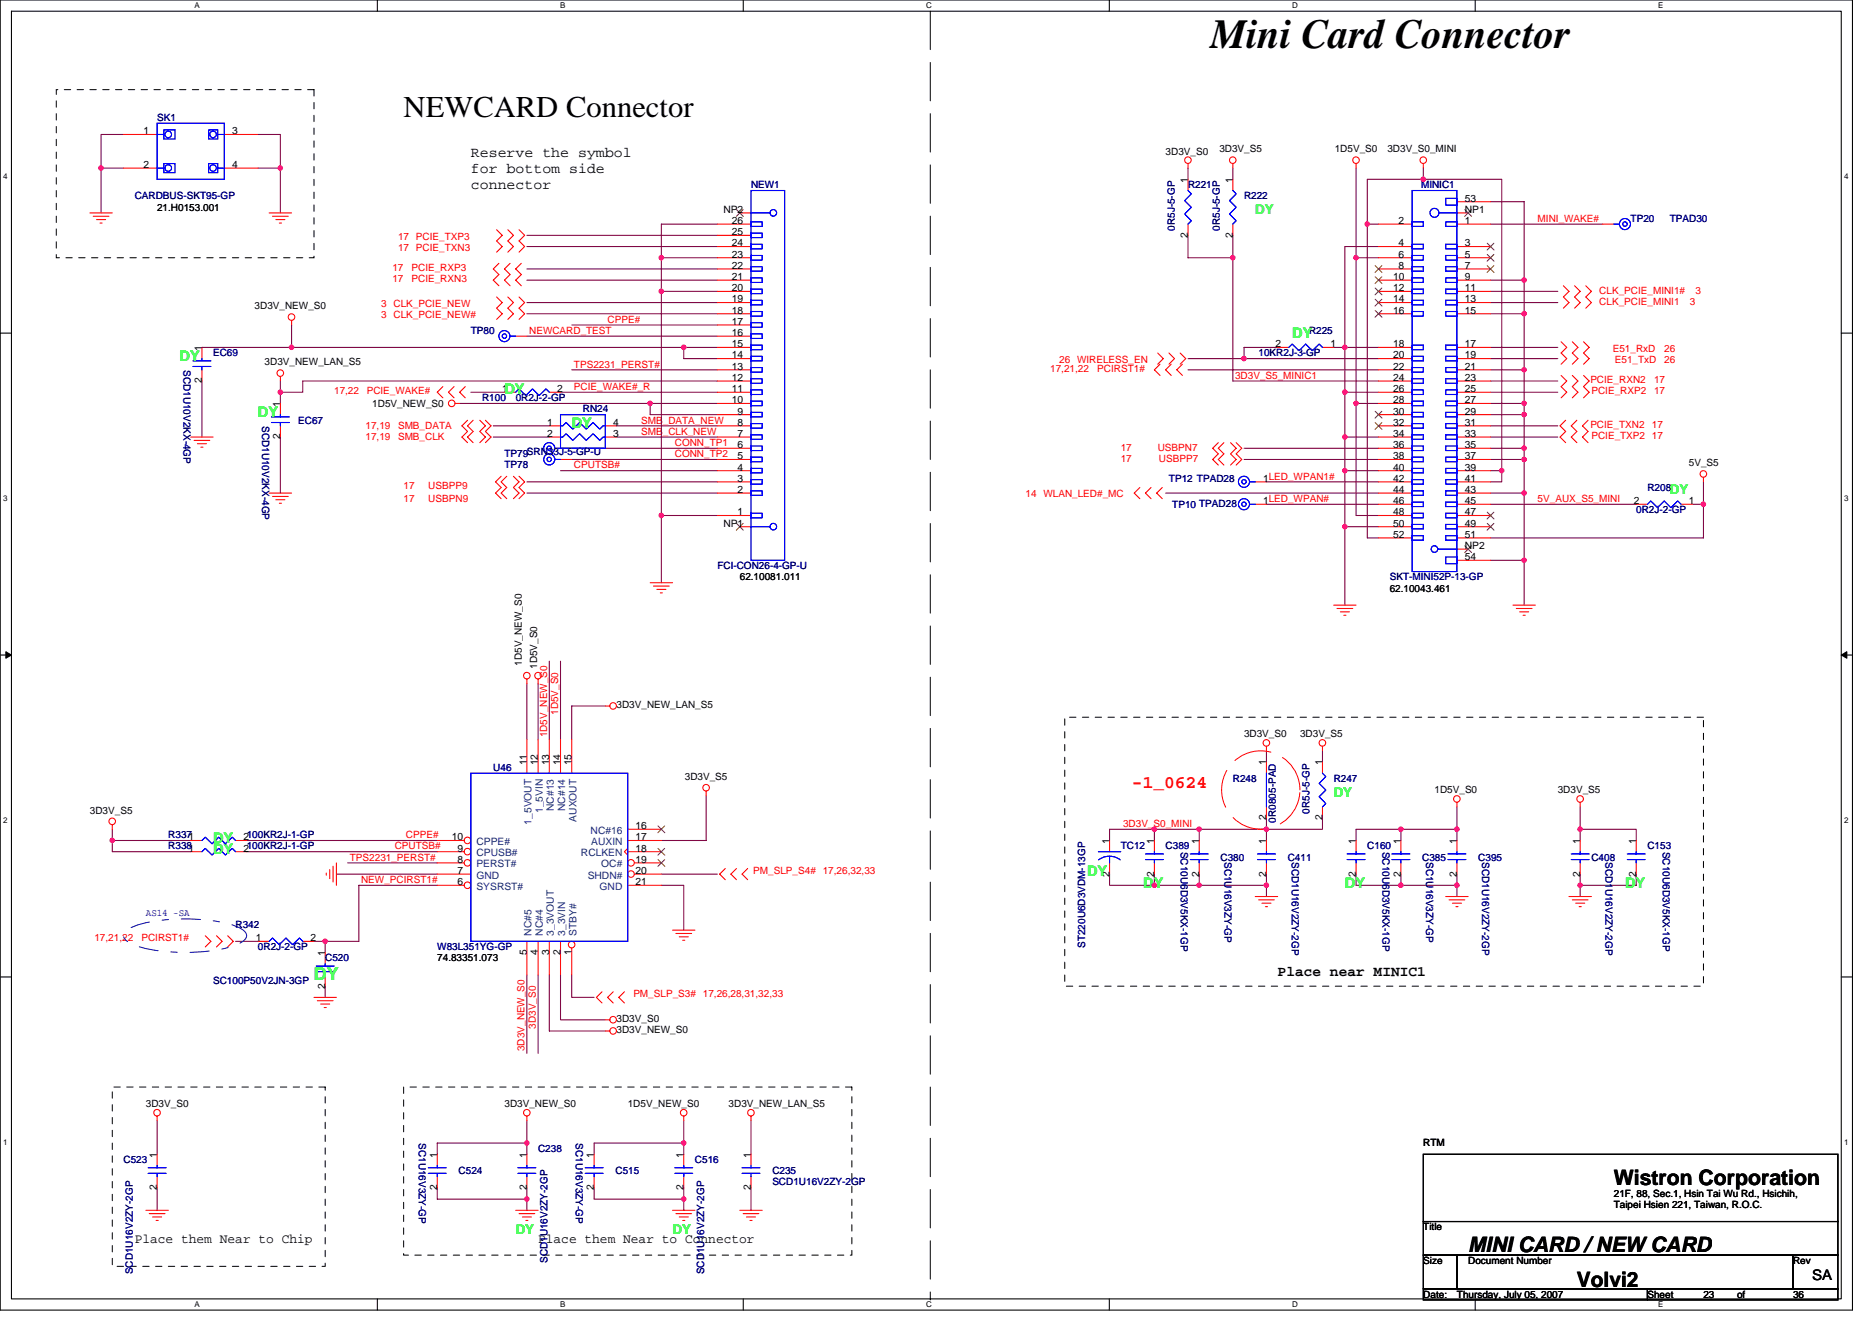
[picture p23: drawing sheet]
<svg xmlns="http://www.w3.org/2000/svg" width="297mm" height="210mm" viewBox="0 0 297 210" stroke-linecap="round" stroke-linejoin="round" font-family="sans-serif">
<defs><g id="words">
<text font-size="6.6" x="192.1" y="7.6">Mini Card Connector</text>
<text font-size="4.8" x="64" y="18.5">NEWCARD Connector</text>
<g font-size="3.4">
<text x="256.1" y="188">Wistron Corporation</text>
<text x="233" y="198.7">MINI CARD / NEW CARD</text>
<text x="250.2" y="204.2">Volvi2</text>
</g>
<text font-size="2.8" fill="#f00" x="179.6" y="125">-1_0624</text>
<text font-size="2.8" fill="#0f0" x="49.8" y="155.6">DY</text>
<g font-size="2.3">
<text x="74.7" y="25">Reserve the symbol</text>
<text x="74.7" y="27.4">for bottom side</text>
<text x="74.7" y="29.9">connector</text>
<text x="202.7" y="154.8">Place near MINIC1</text>
<text x="287.5" y="203.2">SA</text>
</g>
<g font-size="2.3" fill="#0f0">
<text x="205" y="53.7">DY</text>
<text x="28.5" y="57.3">DY</text>
<text x="80" y="62.6">DY</text>
<text x="40.9" y="66.1">DY</text>
<text x="90.7" y="67.9">DY</text>
</g>
<g font-size="2.3" fill="#00ff40">
<text x="33.8" y="135.5">DY</text>
<text x="33.8" y="133.7">DY</text>
<text x="172.5" y="139">DY</text>
<text x="181.4" y="140.8">DY</text>
<text x="213.4" y="140.8">DY</text>
<text x="257.8" y="140.8">DY</text>
</g>
<g font-size="2.1" fill="#0f0">
<text x="199.2" y="34">DY</text>
<text x="265" y="78.4">DY</text>
<text x="211.6" y="126.4">DY</text>
<text x="81.8" y="195.8">DY</text>
<text x="106.7" y="195.8">DY</text>
</g>
<g font-size="2.1">
<text x="21.4" y="197.3">Place them Near to Chip</text>
<text x="85.4" y="197.3">Place them Near to Connector</text>
</g>
<g font-size="1.6">
<text x="22.8" y="21.3">1</text>
<text x="36.8" y="21.3">3</text>
<text x="22.8" y="26.6">2</text>
<text x="36.8" y="26.6">4</text>
<text x="185" y="24.5">3D3V_S0</text>
<text x="188.5" y="29" transform="rotate(-90 188.5 29)">1</text>
<text x="193.5" y="24.2">3D3V_S5</text>
<text x="195.6" y="29" transform="rotate(-90 195.6 29)">1</text>
<text x="211.8" y="24.2">1D5V_S0</text>
<text x="220.2" y="24.2">3D3V_S0_MINI</text>
<text x="24.9" y="33.4">21.H0153.001</text>
<text x="114.8" y="33.8">NP2</text>
<text x="116.1" y="35.5">26</text>
<text x="221.9" y="35.5">2</text>
<text x="232.4" y="35.5">1</text>
<text x="232.4" y="33.8">NP1</text>
<text x="232.4" y="32">53</text>
<text x="116.1" y="40.9">23</text>
<text x="116.1" y="39.1">24</text>
<text x="116.1" y="37.3">25</text>
<text x="188.5" y="37.7" transform="rotate(-90 188.5 37.7)">2</text>
<text x="195.6" y="37.7" transform="rotate(-90 195.6 37.7)">2</text>
<text x="221.9" y="39.1">4</text>
<text x="221.9" y="40.9">6</text>
<text x="232.4" y="39.1">3</text>
<text x="232.4" y="40.9">5</text>
<text x="116.1" y="48">19</text>
<text x="116.1" y="46.2">20</text>
<text x="116.1" y="44.4">21</text>
<text x="116.1" y="42.7">22</text>
<text x="221" y="44.4">10</text>
<text x="221" y="46.2">12</text>
<text x="221" y="48">14</text>
<text x="221.9" y="42.7">8</text>
<text x="232.4" y="42.7">7</text>
<text x="232.4" y="44.4">9</text>
<text x="232.4" y="46.2">11</text>
<text x="232.4" y="48">13</text>
<text x="40.4" y="49.1">3D3V_NEW_S0</text>
<text x="116.1" y="53.3">16</text>
<text x="116.1" y="51.5">17</text>
<text x="116.1" y="49.8">18</text>
<text x="221" y="49.8">16</text>
<text x="232.4" y="49.8">15</text>
<text x="32" y="55.6" transform="rotate(-90 32 55.6)">1</text>
<text x="42" y="58">3D3V_NEW_LAN_S5</text>
<text x="116.1" y="58.7">13</text>
<text x="116.1" y="56.9">14</text>
<text x="116.1" y="55.1">15</text>
<text x="202.4" y="55.1">2</text>
<text x="211.1" y="55.1">1</text>
<text x="221" y="55.1">18</text>
<text x="221" y="56.9">20</text>
<text x="221" y="58.7">22</text>
<text x="232.4" y="55.1">17</text>
<text x="232.4" y="56.9">19</text>
<text x="232.4" y="58.7">21</text>
<text x="32" y="60.8" transform="rotate(-90 32 60.8)">2</text>
<text x="44.5" y="64.5" transform="rotate(-90 44.5 64.5)">1</text>
<text x="59.1" y="64.5">1D5V_NEW_S0</text>
<text x="79.7" y="62.2">1</text>
<text x="88.4" y="62.2">2</text>
<text x="116.1" y="64">10</text>
<text x="116.1" y="62.2">11</text>
<text x="116.1" y="60.4">12</text>
<text x="117" y="65.8">9</text>
<text x="221" y="60.4">24</text>
<text x="221" y="62.2">26</text>
<text x="221" y="64">28</text>
<text x="221" y="65.8">30</text>
<text x="232.4" y="60.4">23</text>
<text x="232.4" y="62.2">25</text>
<text x="232.4" y="64">27</text>
<text x="232.4" y="65.8">29</text>
<text x="44.5" y="69.7" transform="rotate(-90 44.5 69.7)">2</text>
<text x="86.8" y="67.5">1</text>
<text x="86.8" y="69.3">2</text>
<text x="97.3" y="69.3">3</text>
<text x="97.3" y="67.5">4</text>
<text x="117" y="71.1">6</text>
<text x="117" y="69.3">7</text>
<text x="117" y="67.5">8</text>
<text x="221" y="67.5">32</text>
<text x="221" y="69.3">34</text>
<text x="221" y="71.1">36</text>
<text x="232.4" y="67.5">31</text>
<text x="232.4" y="69.3">33</text>
<text x="232.4" y="71.1">35</text>
<text x="117" y="76.4">3</text>
<text x="117" y="74.7">4</text>
<text x="117" y="72.9">5</text>
<text x="200.4" y="76.4">1LED_WPAN1#</text>
<text x="221" y="72.9">38</text>
<text x="221" y="74.7">40</text>
<text x="221" y="76.4">42</text>
<text x="232.4" y="72.9">37</text>
<text x="232.4" y="74.7">39</text>
<text x="232.4" y="76.4">41</text>
<text x="268" y="74">5V_S5</text>
<text x="114.8" y="83.5">NP1</text>
<text x="117" y="81.8">1</text>
<text x="117" y="78.2">2</text>
<text x="200.4" y="80">1LED_WPAN#</text>
<text x="221" y="78.2">44</text>
<text x="221" y="80">46</text>
<text x="221" y="81.8">48</text>
<text x="221" y="83.5">50</text>
<text x="232.4" y="78.2">43</text>
<text x="232.4" y="80">45</text>
<text x="232.4" y="81.8">47</text>
<text x="232.4" y="83.5">49</text>
<text x="259.3" y="80">2</text>
<text x="268" y="80">1</text>
<text x="221" y="85.3">52</text>
<text x="232.4" y="85.3">51</text>
<text x="232.4" y="87.1">NP2</text>
<text x="232.4" y="88.9">54</text>
<text x="117.4" y="92.1">62.10081.011</text>
<text x="220.5" y="93.9">62.10043.461</text>
<text x="82.8" y="105.6" transform="rotate(-90 82.8 105.6)">1D5V_NEW_S0</text>
<text x="85.3" y="106.2" transform="rotate(-90 85.3 106.2)">1D5V_S0</text>
<text x="97.8" y="112.4">3D3V_NEW_LAN_S5</text>
<text x="197.4" y="117">3D3V_S0</text>
<text x="206.3" y="117">3D3V_S5</text>
<text x="83.6" y="121.4" transform="rotate(-90 83.6 121.4)">11</text>
<text x="85.4" y="121.4" transform="rotate(-90 85.4 121.4)">12</text>
<text x="87.1" y="121.4" transform="rotate(-90 87.1 121.4)">13</text>
<text x="88.9" y="121.4" transform="rotate(-90 88.9 121.4)">14</text>
<text x="90.7" y="121.4" transform="rotate(-90 90.7 121.4)">15</text>
<text x="108.7" y="123.7">3D3V_S5</text>
<text x="200.9" y="121.4" transform="rotate(-90 200.9 121.4)">1</text>
<text x="209.8" y="121.4" transform="rotate(-90 209.8 121.4)">1</text>
<text x="227.6" y="125.9">1D5V_S0</text>
<text x="247.2" y="125.9">3D3V_S5</text>
<text x="14.3" y="129.1">3D3V_S5</text>
<text x="100.9" y="131.6">16</text>
<text x="200.9" y="130.2" transform="rotate(-90 200.9 130.2)">2</text>
<text x="209.8" y="130.2" transform="rotate(-90 209.8 130.2)">2</text>
<text x="38.6" y="135.1">2100KR2J-1-GP</text>
<text x="38.6" y="133.3">2100KR2J-1-GP</text>
<text x="71.7" y="133.3">10</text>
<text x="72.6" y="136.9">8</text>
<text x="72.6" y="135.1">9</text>
<text x="100.9" y="133.3">17</text>
<text x="100.9" y="135.1">18</text>
<text x="100.9" y="136.9">19</text>
<text x="176" y="133.9" transform="rotate(-90 176 133.9)">1</text>
<text x="183.2" y="133.9" transform="rotate(-90 183.2 133.9)">1</text>
<text x="190.3" y="133.9" transform="rotate(-90 190.3 133.9)">1</text>
<text x="200.9" y="133.9" transform="rotate(-90 200.9 133.9)">1</text>
<text x="215.2" y="133.9" transform="rotate(-90 215.2 133.9)">1</text>
<text x="222.3" y="133.9" transform="rotate(-90 222.3 133.9)">1</text>
<text x="231.2" y="133.9" transform="rotate(-90 231.2 133.9)">1</text>
<text x="250.7" y="133.9" transform="rotate(-90 250.7 133.9)">1</text>
<text x="259.6" y="133.9" transform="rotate(-90 259.6 133.9)">1</text>
<text x="72.6" y="138.7">7</text>
<text x="72.6" y="140.4">6</text>
<text x="100.9" y="140.4">21</text>
<text x="100.9" y="138.7">20</text>
<text x="176" y="139.1" transform="rotate(-90 176 139.1)">2</text>
<text x="183.2" y="139.1" transform="rotate(-90 183.2 139.1)">2</text>
<text x="190.3" y="139.1" transform="rotate(-90 190.3 139.1)">2</text>
<text x="200.9" y="139.1" transform="rotate(-90 200.9 139.1)">2</text>
<text x="215.2" y="139.1" transform="rotate(-90 215.2 139.1)">2</text>
<text x="222.3" y="139.1" transform="rotate(-90 222.3 139.1)">2</text>
<text x="231.2" y="139.1" transform="rotate(-90 231.2 139.1)">2</text>
<text x="250.7" y="139.1" transform="rotate(-90 250.7 139.1)">2</text>
<text x="259.6" y="139.1" transform="rotate(-90 259.6 139.1)">2</text>
<text x="40.6" y="149.3">1</text>
<text x="49.3" y="149.3">2</text>
<text x="51.6" y="151.7" transform="rotate(-90 51.6 151.7)">1</text>
<text x="69.4" y="152.5">74.83351.073</text>
<text x="83.6" y="151.5" transform="rotate(-90 83.6 151.5)">5</text>
<text x="85.4" y="151.5" transform="rotate(-90 85.4 151.5)">4</text>
<text x="87.1" y="151.5" transform="rotate(-90 87.1 151.5)">3</text>
<text x="88.9" y="151.5" transform="rotate(-90 88.9 151.5)">2</text>
<text x="90.7" y="151.5" transform="rotate(-90 90.7 151.5)">1</text>
<text x="51.6" y="156.8" transform="rotate(-90 51.6 156.8)">2</text>
<text x="97.8" y="162.2">3D3V_S0</text>
<text x="97.8" y="163.9">3D3V_NEW_S0</text>
<text x="23.2" y="175.7">3D3V_S0</text>
<text x="80" y="175.7">3D3V_NEW_S0</text>
<text x="99.6" y="175.7">1D5V_NEW_S0</text>
<text x="115.6" y="175.7">3D3V_NEW_LAN_S5</text>
<text x="24.9" y="183.7" transform="rotate(-90 24.9 183.7)">1</text>
<text x="69.4" y="183.7" transform="rotate(-90 69.4 183.7)">1</text>
<text x="83.6" y="183.7" transform="rotate(-90 83.6 183.7)">1</text>
<text x="94.3" y="183.7" transform="rotate(-90 94.3 183.7)">1</text>
<text x="108.5" y="183.7" transform="rotate(-90 108.5 183.7)">1</text>
<text x="119.1" y="183.7" transform="rotate(-90 119.1 183.7)">1</text>
<text x="225.8" y="181.9">RTM</text>
<text x="24.9" y="188.8" transform="rotate(-90 24.9 188.8)">2</text>
<text x="69.4" y="188.8" transform="rotate(-90 69.4 188.8)">2</text>
<text x="83.6" y="188.8" transform="rotate(-90 83.6 188.8)">2</text>
<text x="94.3" y="188.8" transform="rotate(-90 94.3 188.8)">2</text>
<text x="108.5" y="188.8" transform="rotate(-90 108.5 188.8)">2</text>
<text x="119.1" y="188.8" transform="rotate(-90 119.1 188.8)">2</text>
<text x="256.1" y="189.9">21F, 88, Sec.1, Hsin Tai Wu Rd., Hsichih,</text>
<text x="256.1" y="191.7">Taipei Hsien 221, Taiwan, R.O.C.</text>
<text x="225.8" y="195.2">Title</text>
<text x="225.8" y="200.6">Size</text>
<text x="233" y="200.6">Document Number</text>
<text x="284.5" y="200.6">Rev</text>
<text x="225.8" y="205.9">Date:</text>
<text x="231.2" y="205.9">Thursday, July 05, 2007</text>
<text x="261.4" y="205.9">Sheet</text>
<text x="270.3" y="205.9">23</text>
<text x="275.6" y="205.9">of</text>
<text x="284.5" y="205.9">36</text>
</g>
<g font-size="1.6" fill="#000080">
<text x="24.9" y="19.2">SK1</text>
<text x="119.2" y="29.9">NEW1</text>
<text x="188.5" y="29.9">R221</text>
<text x="225.5" y="29.9">MINIC1</text>
<text x="21.4" y="31.6">CARDBUS-SKT95-GP</text>
<text x="197.4" y="31.6">R222</text>
<text x="258.7" y="35.2">TP20</text>
<text x="265" y="35.2">TPAD30</text>
<text x="186.4" y="36.6" transform="rotate(-90 186.4 36.6)">0R5J-5-GP</text>
<text x="193.5" y="36.6" transform="rotate(-90 193.5 36.6)">0R5J-5-GP</text>
<text x="74.7" y="53">TP80</text>
<text x="207.7" y="53">R225</text>
<text x="29.1" y="58.7" transform="rotate(90 29.1 58.7)">SCD1U10V2KX-4GP</text>
<text x="33.8" y="56.5">EC69</text>
<text x="199.7" y="56.5">10KR2J-3-GP</text>
<text x="76.5" y="63.6">R100</text>
<text x="81.8" y="63.6">0R2J-2-GP</text>
<text x="92.5" y="65.4">RN24</text>
<text x="41.6" y="67.6" transform="rotate(90 41.6 67.6)">SCD1U10V2KX-4GP</text>
<text x="47.3" y="67.2">EC67</text>
<text x="80" y="74.3">TP78</text>
<text x="80" y="72.5">TP79SRN33J-5-GP-U</text>
<text x="185.5" y="76.5">TP12 TPAD28</text>
<text x="261.4" y="77.9">R208</text>
<text x="186" y="80.5">TP10 TPAD28</text>
<text x="259.6" y="81.4">0R2J-2-GP</text>
<text x="113.8" y="90.3">FCI-CON26-4-GP-U</text>
<text x="220.5" y="92.1">SKT-MINI52P-13-GP</text>
<text x="78.3" y="122.3">U46</text>
<text x="195.6" y="124.1">R248</text>
<text x="211.6" y="124.1">R247</text>
<text x="202.4" y="130.5" transform="rotate(-90 202.4 130.5)">0R0805-PAD</text>
<text x="207.8" y="129.1" transform="rotate(-90 207.8 129.1)">0R5J-5-GP</text>
<text x="26.7" y="134.8">R3381</text>
<text x="26.7" y="133">R3371</text>
<text x="177.8" y="134.8">TC12</text>
<text x="185" y="134.8">C389</text>
<text x="187.4" y="135.1" transform="rotate(90 187.4 135.1)">SC10U6D3V5KX-1GP</text>
<text x="193.7" y="136.5">C380</text>
<text x="194.3" y="136.7" transform="rotate(90 194.3 136.7)">SC1U16V3ZY-GP</text>
<text x="204.3" y="136.5">C411</text>
<text x="205" y="136.7" transform="rotate(90 205 136.7)">SCD1U16V2ZY-2GP</text>
<text x="217" y="134.8">C160</text>
<text x="219.4" y="135.1" transform="rotate(90 219.4 135.1)">SC10U6D3V5KX-1GP</text>
<text x="225.7" y="136.5">C385</text>
<text x="226.3" y="136.7" transform="rotate(90 226.3 136.7)">SC1U16V3ZY-GP</text>
<text x="234.6" y="136.5">C395</text>
<text x="235.2" y="136.7" transform="rotate(90 235.2 136.7)">SCD1U16V2ZY-2GP</text>
<text x="252.5" y="136.5">C408</text>
<text x="254.8" y="136.7" transform="rotate(90 254.8 136.7)">SCD1U16V2ZY-2GP</text>
<text x="261.4" y="134.8">C153</text>
<text x="263.8" y="135.1" transform="rotate(90 263.8 135.1)">SC10U6D3V5KX-1GP</text>
<text x="37.4" y="147.2">R342</text>
<text x="40.9" y="150.8">0R2J-2-GP</text>
<text x="51.6" y="152.5">C520</text>
<text x="69.4" y="150.8">W83L351YG-GP</text>
<text x="172.2" y="150.4" transform="rotate(-90 172.2 150.4)">ST220U6D3VDM-13GP</text>
<text x="33.8" y="156.1">SC100P50V2JN-3GP</text>
<text x="19.6" y="184.6">C523</text>
<text x="66.5" y="181.4" transform="rotate(90 66.5 181.4)">SC1U16V3ZY-GP</text>
<text x="85.4" y="182.8">C238</text>
<text x="91.4" y="181.4" transform="rotate(90 91.4 181.4)">SC1U16V3ZY-GP</text>
<text x="110.3" y="184.6">C516</text>
<text x="72.8" y="186.3">C524</text>
<text x="97.7" y="186.3">C515</text>
<text x="122.6" y="186.3">C235</text>
<text x="122.6" y="187.9">SCD1U16V2ZY-2GP</text>
<text x="21.1" y="202.2" transform="rotate(-90 21.1 202.2)">SCD1U16V2ZY-2GP</text>
<text x="86.9" y="200.4" transform="rotate(-90 86.9 200.4)">SCD1U16V2ZY-2GP</text>
<text x="111.8" y="202.2" transform="rotate(-90 111.8 202.2)">SCD1U16V2ZY-2GP</text>
</g>
<g font-size="1.6" fill="#f00">
<text x="244" y="35.2">MINI_WAKE#</text>
<text x="63.2" y="38">17 PCIE_TXP3</text>
<text x="63.2" y="39.8">17 PCIE_TXN3</text>
<text x="62.3" y="44.8">17</text>
<text x="62.3" y="43">17</text>
<text x="65.3" y="44.8">PCIE_RXN3</text>
<text x="65.3" y="43">PCIE_RXP3</text>
<text x="253.8" y="46.6">CLK_PCIE_MINI1#</text>
<text x="269" y="46.6">3</text>
<text x="60.5" y="48.7">3 CLK_PCIE_NEW</text>
<text x="60.5" y="50.5">3 CLK_PCIE_NEW#</text>
<text x="84" y="53">NEWCARD_TEST</text>
<text x="96.4" y="51.2">CPPE#</text>
<text x="253.8" y="48.4">CLK_PCIE_MINI1</text>
<text x="268.2" y="48.4">3</text>
<text x="91.1" y="58.3">TPS2231_PERST#</text>
<text x="166.6" y="59">17,21,22</text>
<text x="168.1" y="57.6">26 WIRELESS_EN</text>
<text x="174.1" y="59">PCIRST1#</text>
<text x="255.9" y="55.8">E51_RxD</text>
<text x="256.2" y="57.6">E51_TxD</text>
<text x="264.1" y="55.8">26</text>
<text x="264.1" y="57.6">26</text>
<text x="53" y="62.6">17,22</text>
<text x="58.2" y="62.6">PCIE_WAKE#</text>
<text x="91.1" y="61.9">PCIE_WAKE#_R</text>
<text x="196" y="60.1">3D3V_S5_MINIC1</text>
<text x="252.3" y="60.8">PCIE_RXN2</text>
<text x="252.5" y="62.6">PCIE_RXP2</text>
<text x="262.5" y="60.8">17</text>
<text x="262.5" y="62.6">17</text>
<text x="58" y="68.1">17,19</text>
<text x="58" y="69.9">17,19</text>
<text x="63.2" y="68.1">SMB_DATA</text>
<text x="63.2" y="69.9">SMB_CLK</text>
<text x="101.7" y="67.2">SMB_DATA_NEW</text>
<text x="101.7" y="69">SMB_CLK_NEW</text>
<text x="107.1" y="70.8">CONN_TP1</text>
<text x="177.8" y="71.5">17</text>
<text x="183.7" y="71.5">USBPN7</text>
<text x="252.3" y="67.9">PCIE_TXN2</text>
<text x="252.5" y="69.7">PCIE_TXP2 17</text>
<text x="262.1" y="67.9">17</text>
<text x="64" y="77.5">17</text>
<text x="68" y="77.5">USBPP9</text>
<text x="91.1" y="74.3">CPUTSB#</text>
<text x="107.1" y="72.5">CONN_TP2</text>
<text x="177.8" y="73.3">17</text>
<text x="183.9" y="73.3">USBPP7</text>
<text x="64" y="79.7">17</text>
<text x="68" y="79.7">USBPN9</text>
<text x="162.7" y="78.9">14 WLAN_LED#_MC</text>
<text x="244" y="79.7">5V_AUX_S5_MINI</text>
<text x="88.6" y="113.4" transform="rotate(-90 88.6 113.4)">1D5V_S0</text>
<text x="86.8" y="117" transform="rotate(-90 86.8 117)">1D5V_NEW_S0</text>
<text x="178.2" y="131.2">3D3V_S0_MINI</text>
<text x="55.5" y="136.5">TPS2231_PERST#</text>
<text x="62.6" y="134.8">CPUTSB#</text>
<text x="64.4" y="133">CPPE#</text>
<text x="57.3" y="140.1">NEW_PCIRST1#</text>
<text x="119.5" y="138.7">PM_SLP_S4# 17,26,32,33</text>
<text x="15" y="149.4">17,21,22</text>
<text x="22.4" y="149.4">PCIRST1#</text>
<text x="100.5" y="158.2">PM_SLP_S3# 17,26,28,31,32,33</text>
<text x="83.2" y="166.8" transform="rotate(-90 83.2 166.8)">3D3V_NEW_S0</text>
<text x="85" y="163.2" transform="rotate(-90 85 163.2)">3D3V_S0</text>
</g>
<g font-size="1.6" fill="#004080">
<text x="84.3" y="130.8" transform="rotate(-90 84.3 130.8)">1_5VOUT</text>
<text x="86.1" y="129" transform="rotate(-90 86.1 129)">1_5VIN</text>
<text x="87.9" y="128.7" transform="rotate(-90 87.9 128.7)">NC#13</text>
<text x="89.7" y="128.7" transform="rotate(-90 89.7 128.7)">NC#14</text>
<text x="91.5" y="130.4" transform="rotate(-90 91.5 130.4)">AUXOUT</text>
<text x="75.6" y="137.6">PERST#</text>
<text x="75.6" y="135.8">CPUSB#</text>
<text x="75.6" y="134.1">CPPE#</text>
<text x="92.2" y="135.8">RCLKEN</text>
<text x="93.7" y="132.3">NC#16</text>
<text x="93.8" y="134.1">AUXIN</text>
<text x="95.4" y="137.6">OC#</text>
<text x="75.6" y="139.4">GND</text>
<text x="75.6" y="141.2">SYSRST#</text>
<text x="93.3" y="139.4">SHDN#</text>
<text x="95.1" y="141.2">GND</text>
<text x="84.3" y="148.5" transform="rotate(-90 84.3 148.5)">NC#5</text>
<text x="86.1" y="148.5" transform="rotate(-90 86.1 148.5)">NC#4</text>
<text x="87.9" y="148.5" transform="rotate(-90 87.9 148.5)">3_3VOUT</text>
<text x="89.7" y="148.5" transform="rotate(-90 89.7 148.5)">3_3VIN</text>
<text x="91.5" y="148.5" transform="rotate(-90 91.5 148.5)">STBY#</text>
</g>
<text font-size="1.6" fill="#0000a0" x="23.2" y="145.3">AS14 -SA</text>
<g font-size="1.3">
<text x="30.8" y="1.3">A</text>
<text x="88.9" y="1.3">B</text>
<text x="147" y="1.3">C</text>
<text x="205" y="1.3">D</text>
<text x="263.1" y="1.3">E</text>
<text x=".5" y="28.4">4</text>
<text x="292.6" y="28.4">4</text>
<text x=".5" y="79.5">3</text>
<text x="292.6" y="79.5">3</text>
<text x=".5" y="130.6">2</text>
<text x="292.6" y="130.6">2</text>
<text x=".5" y="181.7">1</text>
<text x="292.6" y="181.7">1</text>
<text x="30.8" y="207.4">A</text>
<text x="88.9" y="207.4">B</text>
<text x="147" y="207.4">C</text>
<text x="205" y="207.4">D</text>
<text x="263.1" y="207.4">E</text>
</g>
</g></defs>
<path d="M0 0h293.9v207.9h-293.9zM1.8 1.8h290.4v204.3h-290.4z" fill="none" stroke="#000" stroke-width=".17"/>
<g fill="#fff">
<path d="M30.8 .2h.9v1.4h-.9z"/>
<path d="M30.8 206.3h.9v1.4h-.9z"/>
</g>
<path d="M59.9 0v1.8M59.9 206.1v1.8" fill="none" stroke="#000" stroke-width=".17"/>
<g fill="#fff">
<path d="M88.9 .2h.8v1.4h-.8z"/>
<path d="M88.9 206.3h.8v1.4h-.8z"/>
</g>
<path d="M117.9 0v1.8M117.9 206.1v1.8" fill="none" stroke="#000" stroke-width=".17"/>
<g fill="#fff">
<path d="M147 .2h.9v1.4h-.9z"/>
<path d="M147 206.3h.9v1.4h-.9z"/>
</g>
<path d="M176 0v1.8M176 206.1v1.8" fill="none" stroke="#000" stroke-width=".17"/>
<g fill="#fff">
<path d="M205 .2h.9v1.4h-.9z"/>
<path d="M205 206.3h.9v1.4h-.9z"/>
</g>
<path d="M234.1 0v1.8M234.1 206.1v1.8" fill="none" stroke="#000" stroke-width=".17"/>
<g fill="#fff">
<path d="M263.1 .2h.8v1.4h-.8z"/>
<path d="M263.1 206.3h.8v1.4h-.8z"/>
<path d="M.5 27.3h.7v1.4h-.7z"/>
<path d="M292.6 27.3h.7v1.4h-.7z"/>
<path d="M.5 78.4h.7v1.4h-.7z"/>
<path d="M292.6 78.4h.7v1.4h-.7z"/>
</g>
<path d="M0 52.9h1.8M292.2 52.9h1.7" fill="none" stroke="#000" stroke-width=".17"/>
<g fill="#fff">
<path d="M.5 129.5h.7v1.4h-.7z"/>
<path d="M292.6 129.5h.7v1.4h-.7z"/>
</g>
<path d="M0 103.9h1.8M292.2 103.9h1.7" fill="none" stroke="#000" stroke-width=".17"/>
<path d="M.9 103.4l.9 .5-.9 .5zM292.2 103.9l.8-.5v1z" fill="#000" stroke="#000" stroke-width=".16"/>
<g fill="#fff">
<path d="M.5 180.5h.7v1.4h-.7z"/>
<path d="M292.6 180.5h.7v1.4h-.7z"/>
</g>
<path d="M0 155h1.8M292.2 155h1.7M225.8 199.1h5.4v5.4h-5.4zM225.8 183.1h65.8v10.7h-65.8zM225.8 193.8h65.8v5.3h-65.8zM231.2 199.1h53.3v5.4h-53.3zM284.5 199.1h7.1v5.4h-7.1zM225.8 204.5h35.6v1.7h-35.6zM261.4 204.5h30.2v1.7h-30.2z" fill="none" stroke="#000" stroke-width=".17"/>
<g fill="none" stroke="#800040" stroke-width=".17">
<path d="M16 26.7v7.1M16 26.7h3.6M19.6 21.3h-3.6v5.4M40.9 26.7h3.6v7.1M40.9 21.3h3.6v5.4M83.6 39.1h30.2M83.6 37.3h30.2M113.8 35.6h-8.9v5.3h8.9M188.5 37.3v3.6h7.1M188.5 26.7v1.7M195.6 37.3v23.2h23.1M195.6 26.7v1.7"/>
<path d="M215.2 26.7v55.1h3.5M217 35.6h1.7M218.7 39.1h-5.3v16h5.3M225.8 28.4h12.5v46.3M225.8 28.4h-8.8v56.9h1.7M225.8 26.7v1.7M236.5 32h5.3v40.9M236.5 35.6h17.8M32 55.1h81.8M46.3 51.6v3.5M83.6 44.4h30.2M83.6 49.8h30.2"/>
<path d="M83.6 48h30.2M83.6 53.3h30.2M83.6 42.7h30.2M90.7 58.7h23.1M90.7 51.6h23.1M104.9 46.2v35.6h8.9M104.9 40.9v5.3h8.9M108.5 55.1v1.8h5.3M188.5 58.7h30.2M188.5 56.9h30.2M202.7 55.1h-5.3v1.8M211.6 55.1h1.8v7.1h5.3"/>
<path d="M215.2 40.9h3.5M236.5 55.1h10.7M236.5 44.4h5.3M236.5 49.8h5.3M236.5 58.7h5.3M236.5 48h10.7M236.5 46.2h10.7M236.5 56.9h10.7M32 60.5v8.8M44.5 60.5v1.7h3.5v-1.7h65.8M44.5 62.2v1.8M44.5 69.3v8.9"/>
<path d="M72.9 64h40.9M74.7 62.2h5.3M78.3 67.6h8.9M78.3 69.3h8.9M83.6 78.2h30.2M83.6 76.5h30.2M88.9 62.2h24.9M88.9 74.7h24.9M90.7 71.1h23.1M90.7 72.9h23.1M97.8 67.6h16M97.8 69.3h16"/>
<path d="M103.2 64v1.8h10.6M185 78.2h33.7M197.4 71.1h21.3M197.4 72.9h21.3M201 76.5h17.7M213.4 62.2v7.1h5.3M213.4 69.3v5.4h5.3M213.4 74.7v8.9h5.3M215.2 64h3.5M236.5 71.1h5.3M236.5 64h5.3M236.5 65.8h5.3"/>
<path d="M236.5 60.5h10.7M236.5 62.2h10.7M236.5 67.6h10.7M236.5 69.3h10.7M236.5 72.9h5.3M236.5 74.7h1.8M238.3 74.7v1.8h-1.8M241.8 72.9v5.3h-5.3M241.8 78.2v17.8M270.3 76.5v8.8h-33.8M104.9 81.8v10.7M201 80h17.7"/>
<path d="M213.4 83.6v12.4M236.5 88.9h5.3M236.5 80h23.1M268.5 80h1.8M83.6 108.5v8.8M85.4 108.5v8.8M87.2 104.9v12.4M88.9 104.9v12.4M96.1 112h-5.4v5.3M201 119.1v1.8M209.8 119.1v1.8M17.8 133.3h12.5"/>
<path d="M17.8 131.6v3.5h12.5M39.2 133.3h30.2M39.2 135.1h30.2M53.4 138.7h16M55.2 136.9h14.2M104.9 138.7h8.9M112.1 126.2v7.1h-7.2M176.1 138.7v1.8h7.1M183.2 131.6v1.7M183.2 138.7v1.8M190.3 131.6v1.7M190.3 138.7v1.8"/>
<path d="M201 129.8v3.5M201 138.7v3.5M209.8 129.8v1.8h-33.7v1.7M215.2 138.7v1.8h16M222.3 131.6v1.7M222.3 138.7v1.8M231.2 128v5.3M231.2 138.7v3.5M231.2 131.6h-16v1.7M250.7 128v3.6h8.9v1.7M250.7 138.7v1.8h8.9v-1.8M250.7 131.6v1.7"/>
<path d="M37.4 149.4h3.5M49.8 149.4h1.8v1.7M51.6 156.5v1.7M69.4 140.5h-12.5v8.9h-5.3M83.6 154.7v12.4M85.4 154.7v12.4M87.2 154.7v8.9h8.9M88.9 154.7v7.1h7.2M90.7 154.7v3.5h3.6M104.9 140.5h3.6v7.1M183.2 140.5h17.8M250.7 140.5v1.7"/>
<path d="M24.9 177.8v5.3M83.6 177.8v5.3M108.5 177.8v5.3M119.2 177.8v5.3M24.9 188.5v3.5M69.4 188.5v1.7h14.2M83.6 181.4h-14.2v1.7M83.6 188.5v3.5M94.3 188.5v1.7h14.2M108.5 181.4h-14.2v1.7M108.5 188.5v3.5M119.2 188.5v3.5"/>
</g>
<g fill="#f0f" stroke="#f0f" stroke-width=".17">
<circle cx="108.5" cy="55.1" r=".35"/>
<circle cx="108.5" cy="181.3" r=".35"/>
<circle cx="83.6" cy="190.2" r=".35"/>
<circle cx="83.6" cy="181.3" r=".35"/>
<circle cx="108.5" cy="190.2" r=".35"/>
<circle cx="200.9" cy="131.6" r=".35"/>
<circle cx="231.2" cy="131.6" r=".35"/>
<circle cx="231.2" cy="140.4" r=".35"/>
<circle cx="222.3" cy="140.4" r=".35"/>
<circle cx="250.7" cy="131.6" r=".35"/>
<circle cx="250.7" cy="140.4" r=".35"/>
<circle cx="190.3" cy="131.6" r=".35"/>
<circle cx="200.9" cy="140.4" r=".35"/>
<circle cx="190.3" cy="140.4" r=".35"/>
<circle cx="222.3" cy="131.6" r=".35"/>
<circle cx="183.2" cy="131.6" r=".35"/>
<circle cx="183.2" cy="140.4" r=".35"/>
<circle cx="46.3" cy="55.1" r=".35"/>
<circle cx="16" cy="26.7" r=".35"/>
<circle cx="17.8" cy="133.3" r=".35"/>
<circle cx="241.8" cy="49.8" r=".35"/>
<circle cx="241.8" cy="88.9" r=".35"/>
<circle cx="241.8" cy="71.1" r=".35"/>
<circle cx="241.8" cy="64" r=".35"/>
<circle cx="213.4" cy="83.6" r=".35"/>
<circle cx="241.8" cy="58.7" r=".35"/>
<circle cx="213.4" cy="55.1" r=".35"/>
<circle cx="213.4" cy="62.2" r=".35"/>
<circle cx="213.4" cy="69.3" r=".35"/>
<circle cx="213.4" cy="74.7" r=".35"/>
<circle cx="195.6" cy="40.9" r=".35"/>
<circle cx="241.8" cy="72.9" r=".35"/>
<circle cx="241.8" cy="78.2" r=".35"/>
<circle cx="197.4" cy="56.9" r=".35"/>
<circle cx="241.8" cy="65.8" r=".35"/>
<circle cx="241.8" cy="44.4" r=".35"/>
<circle cx="104.9" cy="81.8" r=".35"/>
<circle cx="103.2" cy="64" r=".35"/>
<circle cx="104.9" cy="46.2" r=".35"/>
<circle cx="104.9" cy="40.9" r=".35"/>
<circle cx="44.5" cy="26.7" r=".35"/>
<circle cx="51.6" cy="149.3" r=".35"/>
<circle cx="238.3" cy="74.7" r=".35"/>
<circle cx="44.5" cy="62.2" r=".35"/>
<circle cx="225.8" cy="28.4" r=".35"/>
<circle cx="216.9" cy="35.5" r=".35"/>
<circle cx="215.2" cy="64" r=".35"/>
<circle cx="215.2" cy="40.9" r=".35"/>
<circle cx="270.3" cy="80" r=".35"/>
</g>
<g fill="none" stroke="#f00" stroke-width=".17">
<path d="M14.3 33.8h3.5M14.8 34.3h2.5M15.3 34.8h1.5M15.9 35.4h.3M19.6 21.3h5.3M19.6 26.7h5.3M35.6 21.3h5.3M35.6 26.7h5.3M42.7 33.8h3.6M43.2 34.3h2.5M43.8 34.8h1.4M44.3 35.4h.4"/>
<path d="M78.8 36.4l.9 .9-.9 .9 .9 .9-.9 .9M80.6 36.4l.9 .9-.9 .9 .9 .9-.9 .9M82.4 36.4l.8 .9-.8 .9 .8 .9-.8 .9M188.5 26v.7M195.6 26v.7M215.2 26v.7M218.7 35.6h5.4M218.7 39.1h5.4M225.8 26v.7M231.2 33.8h1.8M231.2 35.6h5.3M231.2 39.1h5.3"/>
<path d="M231.2 32h5.3M254.3 35.6h1.8M32 55.1v1.8M32 58.7v1.8M44.5 59.7v.8M46.3 50.8v.8M78.8 47.1l.9 .9-.9 .9 .9 .9-.9 .9M79.2 41.8l-.9 .9 .9 .9-.9 .8 .9 .9M80.6 47.1l.9 .9-.9 .9 .9 .9-.9 .9M80.9 41.8l-.9 .9 .9 .9-.9 .8 .9 .9M82.4 47.1l.8 .9-.8 .9 .8 .9-.8 .9M82.7 41.8l-.9 .9 .9 .9-.9 .8 .9 .9"/>
<path d="M183.7 56l.9 .9-.9 .9M184.1 57.8l-.9 .9 .9 .9M185.5 56l.9 .9-.9 .9M185.8 57.8l-.8 .9 .8 .9M187.3 56l.8 .9-.8 .9M187.6 57.8l-.9 .9 .9 .9M202.7 55.1h1.8M209.8 55.1h1.8M218.7 40.9h5.4M218.7 42.7h5.4M218.7 44.4h5.4M218.7 46.2h5.4"/>
<path d="M218.7 48h5.4M218.7 49.8h5.4M218.7 55.1h5.4M218.7 56.9h5.4M218.7 58.7h5.4M231.2 40.9h5.3M231.2 42.7h5.3M231.2 44.4h5.3M231.2 46.2h5.3M231.2 48h5.3M231.2 49.8h5.3M231.2 55.1h5.3"/>
<path d="M231.2 56.9h5.3M231.2 58.7h5.3M247.7 59.6l.9 .9-.9 .8 .9 .9-.9 .9M247.7 54.2l.9 .9-.9 .9 .9 .9-.9 .9M248.1 45.3l.9 .9-.9 .9 .9 .9-.9 .9M249.5 59.6l.9 .9-.9 .8 .9 .9-.9 .9M249.5 54.2l.9 .9-.9 .9 .9 .9-.9 .9M249.8 45.3l.9 .9-.9 .9 .9 .9-.9 .9M251.3 59.6l.9 .9-.9 .8 .9 .9-.9 .9M251.3 54.2l.9 .9-.9 .9 .9 .9-.9 .9M251.6 45.3l.9 .9-.9 .9 .9 .9-.9 .9M30.3 69.3h3.5"/>
<path d="M30.8 69.9h2.5M31.3 70.4h1.5M31.9 71h.3M42.7 78.2h3.6M43.2 78.8h2.5M43.8 79.3h1.4M44.3 79.8h.4M44.5 64v1.8M44.5 67.6v1.7M70.3 61.3l-.9 .9 .9 .9M72 61.3l-.8 .9 .8 .9M72.2 64h.7"/>
<path d="M73.8 61.3l-.9 .9 .9 .9M74.2 66.7l-.9 .9 .9 .9-.9 .8 .9 .9M75.1 66.7l-.9 .9 .9 .9-.9 .8 .9 .9M76.1 66.7l.9 .9-.9 .9 .9 .8-.9 .9M77 66.7l.9 .9-.9 .9 .9 .8-.9 .9M79.5 75.6l-.9 .9 .9 .8-.9 .9 .9 .9M80 62.2h1.8M80.4 75.6l-.9 .9 .9 .8-.9 .9 .9 .9M81.5 75.6l.9 .9-.9 .8 .9 .9-.9 .9M82.4 75.6l.8 .9-.8 .8 .8 .9-.8 .9M87.2 62.2h1.7M88.9 72.9h1.8"/>
<path d="M88.9 71.1h1.8M180.9 77.3l-.9 .9 .9 .9M182.6 77.3l-.8 .9 .8 .9M184.4 77.3l-.9 .9 .9 .9M193.3 70.2l-.9 .9 .9 .9-.9 .9 .9 .9M194.2 70.2l-.9 .9 .9 .9-.9 .9 .9 .9M195.3 70.2l.8 .9-.8 .9 .8 .9-.8 .9M196.1 70.2l.9 .9-.9 .9 .9 .9-.9 .9M218.7 69.3h5.4M218.7 64h5.4M218.7 78.2h5.4M218.7 72.9h5.4"/>
<path d="M218.7 60.5h5.4M218.7 62.2h5.4M218.7 65.8h5.4M218.7 67.6h5.4M218.7 71.1h5.4M218.7 74.7h5.4M218.7 76.5h5.4M231.2 69.3h5.3M231.2 64h5.3M231.2 78.2h5.3M231.2 72.9h5.3M231.2 60.5h5.3"/>
<path d="M231.2 62.2h5.3M231.2 65.8h5.3M231.2 67.6h5.3M231.2 71.1h5.3M231.2 74.7h5.3M231.2 76.5h5.3M248.4 66.7l-.9 .9 .9 .9-.9 .8 .9 .9M250.2 66.7l-.9 .9 .9 .9-.9 .8 .9 .9M252 66.7l-.9 .9 .9 .9-.9 .8 .9 .9M270.3 75.7v.8M103.2 92.5h3.5M103.7 93h2.5"/>
<path d="M104.2 93.5h1.5M104.8 94.1h.3M211.6 96h3.6M212.1 96.5h2.5M212.7 97.1h1.4M213.2 97.6h.4M218.7 80h5.4M218.7 81.8h5.4M218.7 83.6h5.4M218.7 85.3h5.4M231.2 80h5.3M231.2 81.8h5.3"/>
<path d="M231.2 83.6h5.3M231.2 85.3h5.3M231.2 87.1h1.8M231.2 88.9h5.3M240.1 96h3.5M240.6 96.5h2.5M241.1 97.1h1.5M241.7 97.6h.3M83.6 107.7v.8M83.6 117.3v5.4M85.4 107.7v.8M85.4 117.3v5.4"/>
<path d="M87.2 117.3v5.4M88.9 117.3v5.4M96.1 112h.7M201 118.4v.7M209.8 118.4v.7M17.8 130.9v.7M51.8 138.5v.4M52.3 138v1.4M52.8 137.4v2.5M53.4 136.9v3.6M69.4 138.7h5.3M99.6 131.6h5.3"/>
<path d="M112.1 125.5v.7M115.1 137.8l-.9 .9 .9 .9M116.9 137.8l-.9 .9 .9 .9M118.6 137.8l-.9 .9 .9 .9M201 133.3v1.8M201 136.9v1.8M222.3 133.3v1.8M222.3 136.9v1.8M231.2 127.3v.7M250.7 127.3v.7M250.7 133.3v1.8M250.7 136.9v1.8"/>
<path d="M32.6 148.5l.9 .9-.9 .8M34.4 148.5l.8 .9-.8 .8M36.1 148.5l.9 .9-.9 .8M49.8 158.2h3.6M50.4 158.8h2.4M50.9 159.3h1.4M51.4 159.9h.4M51.6 151.1v1.8M51.6 154.7v1.8M83.6 149.4v5.3M85.4 149.4v5.3M87.2 149.4v5.3"/>
<path d="M88.9 149.4v5.3M95.5 157.4l-.9 .8 .9 .9M97.3 157.4l-.9 .8 .9 .9M99.1 157.4l-.9 .8 .9 .9M99.6 140.5h5.3M106.7 147.6h3.6M107.2 148.1h2.5M107.8 148.6h1.4M108.3 149.2h.4M199.2 142.2h3.5M199.7 142.8h2.5M200.2 143.3h1.5"/>
<path d="M200.8 143.8h.3M229.4 142.2h3.6M229.9 142.8h2.5M230.5 143.3h1.4M231 143.8h.3M249 142.2h3.5M249.5 142.8h2.5M250 143.3h1.5M250.6 143.8h.3M24.9 177.1v.7M83.6 177.1v.7M96.1 161.8h.7"/>
<path d="M96.1 163.6h.7M108.5 177.1v.7M119.2 177.1v.7M23.2 192h3.5M23.7 192.6h2.5M24.2 193.1h1.5M24.8 193.6h.3M69.4 183.1v1.8M69.4 186.7v1.8M81.8 192h3.6M82.4 192.6h2.5M82.9 193.1h1.4"/>
<path d="M83.4 193.6h.4M106.7 192h3.6M107.2 192.6h2.5M107.8 193.1h1.4M108.3 193.6h.4M108.5 183.1v1.8M108.5 186.7v1.8M117.4 192h3.5M117.9 192.6h2.5M118.4 193.1h1.5M119 193.6h.3M119.2 183.1v1.8"/>
<path d="M119.2 186.7v1.8"/>
<circle cx="188.5" cy="25.4" r=".52"/>
<circle cx="195.6" cy="25.4" r=".52"/>
<circle cx="215.2" cy="25.4" r=".52"/>
<circle cx="225.8" cy="25.4" r=".52"/>
<circle cx="44.5" cy="59.2" r=".52"/>
<circle cx="46.3" cy="50.3" r=".52"/>
<circle cx="71.7" cy="64" r=".52"/>
<circle cx="270.3" cy="75.2" r=".52"/>
<circle cx="83.6" cy="107.2" r=".52"/>
<circle cx="85.4" cy="107.2" r=".52"/>
<circle cx="97.3" cy="112" r=".52"/>
<circle cx="200.9" cy="117.9" r=".52"/>
<circle cx="209.8" cy="117.9" r=".52"/>
<circle cx="17.8" cy="130.3" r=".52"/>
<circle cx="112" cy="125" r=".52"/>
<circle cx="231.2" cy="126.8" r=".52"/>
<circle cx="250.7" cy="126.8" r=".52"/>
<circle cx="24.9" cy="176.5" r=".52"/>
<circle cx="83.6" cy="176.5" r=".52"/>
<circle cx="97.3" cy="163.6" r=".52"/>
<circle cx="97.3" cy="161.8" r=".52"/>
<circle cx="108.5" cy="176.5" r=".52"/>
<circle cx="119.2" cy="176.5" r=".52"/>
</g>
<path d="M8.9 14.2h40.9v26.7h-40.9zM168.9 113.8h101.4v42.7h-101.4zM17.8 172.5h33.8v28.4h-33.8zM64 172.5h71.2v26.6h-71.2z" fill="none" stroke="#000" stroke-width=".16" stroke-dasharray="1 1 1 1 1 1 1 1"/>
<path d="M20 147.7a10.9 10.9 0 0 1 5.2-1.7 28.3 28.3 0 0 1 12.4 1 2.05 2.05 0 0 1 1.5 1.4 2.06 2.06 0 0 1-1.5 1.5 28.3 28.3 0 0 1-13.6 .8 9.6 9.6 0 0 1-4-1.5 .92 .92 0 0 1 0-1.5z" fill="none" stroke="#0000a0" stroke-width=".16" stroke-dasharray="3 2 1 2"/>
<path d="M147.6 1.8v204.3M147.6 206.1h.1" fill="none" stroke="#000" stroke-width=".16" stroke-dasharray="6.1 2"/>
<circle cx="200.1" cy="125.3" r="6.2" fill="none" stroke="#f00" stroke-width=".16" stroke-dasharray="6.1 2"/>
<g fill="none" stroke="#00f" stroke-width=".17">
<path d="M24.9 19.6h10.7v8.8h-10.7zM24.9 26.7h1.1M24.9 21.3h1.1M26 26h1.8v1.4h-1.8zM26 20.6h1.8v1.5h-1.8zM33.1 26h1.4v1.4h-1.4zM33.1 20.6h1.4v1.5h-1.4zM34.5 26.7h1.1M34.5 21.3h1.1M224.1 35.2h1.7v.7h-1.7zM224.1 38.8h1.7v.7h-1.7zM224.1 30.2h7.1v60.5h-7.1z"/>
<path d="M228.3 33.8h2.9M229.4 31.5h1.8v1h-1.8zM229.4 35.2h1.8v.7h-1.8zM229.4 38.8h1.8v.7h-1.8zM256.1 35.6h.9M30.6 57.3h2.9M30.6 58.1h2.9M32 56.9v.4M32 58.1v.6M204.5 55.1l.5-.5 1.1 1 1.1-1 1 1 1.1-1 .5 .5M224.1 40.5h1.7v.8h-1.7zM224.1 42.3h1.7v.7h-1.7z"/>
<path d="M224.1 44.1h1.7v.7h-1.7zM224.1 45.9h1.7v.7h-1.7zM224.1 47.6h1.7v.8h-1.7zM224.1 49.4h1.7v.7h-1.7zM224.1 58.3h1.7v.7h-1.7zM224.1 56.5h1.7v.8h-1.7zM224.1 54.8h1.7v.7h-1.7zM229.4 40.5h1.8v.8h-1.8zM229.4 42.3h1.8v.7h-1.8zM229.4 44.1h1.8v.7h-1.8zM229.4 45.9h1.8v.7h-1.8zM229.4 47.6h1.8v.8h-1.8z"/>
<path d="M229.4 49.4h1.8v.7h-1.8zM229.4 58.3h1.8v.7h-1.8zM229.4 56.5h1.8v.8h-1.8zM229.4 54.8h1.8v.7h-1.8zM43.1 66.1h2.8M43.1 67h2.8M44.5 65.8v.3M44.5 67v.6M81.8 62.2l.6-.5 1 1.1 1.1-1.1 1.1 1.1 1-1.1 .6 .5M88.1 72.9h.8M88.1 71.1h.8M224.1 65.4h1.7v.7h-1.7z"/>
<path d="M224.1 63.6h1.7v.8h-1.7zM224.1 61.9h1.7v.7h-1.7zM224.1 60.1h1.7v.7h-1.7zM224.1 77.9h1.7v.7h-1.7zM224.1 76.1h1.7v.7h-1.7zM224.1 74.3h1.7v.7h-1.7zM224.1 72.5h1.7v.8h-1.7zM224.1 70.8h1.7v.7h-1.7zM224.1 69h1.7v.7h-1.7zM224.1 67.2h1.7v.7h-1.7zM224.1 79.7h1.7v.7h-1.7zM229.4 65.4h1.8v.7h-1.8z"/>
<path d="M229.4 63.6h1.8v.8h-1.8zM229.4 61.9h1.8v.7h-1.8zM229.4 60.1h1.8v.7h-1.8zM229.4 77.9h1.8v.7h-1.8zM229.4 76.1h1.8v.7h-1.8zM229.4 74.3h1.8v.7h-1.8zM229.4 72.5h1.8v.8h-1.8zM229.4 70.8h1.8v.7h-1.8zM229.4 69h1.8v.7h-1.8zM229.4 67.2h1.8v.7h-1.8zM229.4 79.7h1.8v.7h-1.8zM224.1 81.4h1.7v.7h-1.7z"/>
<path d="M224.1 83.2h1.7v.7h-1.7zM224.1 85h1.7v.7h-1.7zM228.2 87.1h3M229.4 81.4h1.8v.7h-1.8zM229.4 83.2h1.8v.7h-1.8zM229.4 85h1.8v.7h-1.8zM229.4 88.4h1.8v1h-1.8zM199.5 135.5h2.9M199.5 136.4h2.9M201 135.1v.4M201 136.4v.5M220.9 135.5h2.8"/>
<path d="M220.9 136.4h2.8M222.3 135.1v.4M222.3 136.4v.5M249.3 135.5h2.9M249.3 136.4h2.9M250.7 135.1v.4M250.7 136.4v.5M50.2 153.3h2.8M50.2 154.2h2.8M51.6 152.9v.4M51.6 154.2v.5M68 185.3h2.8"/>
<path d="M68 186.2h2.8M69.4 184.9v.4M69.4 186.2v.5M107.1 185.3h2.8M107.1 186.2h2.8M108.5 184.9v.4M108.5 186.2v.5M117.7 185.3h2.9M117.7 186.2h2.9M119.2 184.9v.4M119.2 186.2v.5"/>
<circle cx="26.7" cy="26.7" r=".52"/>
<circle cx="26.7" cy="21.3" r=".52"/>
<circle cx="33.8" cy="26.7" r=".52"/>
<circle cx="33.8" cy="21.3" r=".52"/>
<circle cx="227.6" cy="33.8" r=".71"/>
<circle cx="257.8" cy="35.5" r=".35"/>
<circle cx="257.8" cy="35.5" r=".88"/>
<circle cx="87.1" cy="72.9" r=".35"/>
<circle cx="87.1" cy="71.1" r=".35"/>
<circle cx="87.1" cy="72.9" r=".88"/>
<circle cx="87.1" cy="71.1" r=".88"/>
<circle cx="227.6" cy="87.1" r=".52"/>
</g>
<g fill="none" stroke="#804000" stroke-width=".16">
<path d="M232.4 33.3l1.1 1M233.5 33.3l-1.1 1M236 38.6l1.1 1.1M237 38.6l-1 1.1M218.2 42.1l1.1 1.1M218.2 43.9l1.1 1.1M218.2 45.7l1.1 1.1M218.2 47.5l1.1 1.1M218.2 49.3l1.1 1M219.3 42.1l-1.1 1.1M219.3 43.9l-1.1 1.1M219.3 45.7l-1.1 1.1"/>
<path d="M219.3 47.5l-1.1 1.1M219.3 49.3l-1.1 1M236 40.4l1.1 1M236 42.1l1.1 1.1M237 40.4l-1 1M237 42.1l-1 1.1M218.2 65.3l1.1 1M218.2 67l1.1 1.1M219.3 65.3l-1.1 1M219.3 67l-1.1 1.1M232.4 86.6l1.1 1.1M233.5 86.6l-1.1 1.1"/>
<path d="M236 81.3l1.1 1M236 83l1.1 1.1M237 81.3l-1 1M237 83l-1 1.1M104.4 131l1.1 1.1M105.5 131l-1.1 1.1"/>
</g>
<circle cx="90.7" cy="149.9" r=".52" fill="#fff" stroke="#f00" stroke-width=".17"/>
<path d="M90.7 150.4v4.3" fill="none" stroke="#f00" stroke-width=".17"/>
<circle cx="74.2" cy="140.5" r=".52" fill="#fff" stroke="#f00" stroke-width=".17"/>
<path d="M69.4 140.5h4.3" fill="none" stroke="#f00" stroke-width=".17"/>
<circle cx="74.2" cy="136.9" r=".52" fill="#fff" stroke="#f00" stroke-width=".17"/>
<path d="M69.4 136.9h4.3" fill="none" stroke="#f00" stroke-width=".17"/>
<circle cx="74.2" cy="135.1" r=".52" fill="#fff" stroke="#f00" stroke-width=".17"/>
<path d="M69.4 135.1h4.3" fill="none" stroke="#f00" stroke-width=".17"/>
<circle cx="74.2" cy="133.3" r=".52" fill="#fff" stroke="#f00" stroke-width=".17"/>
<path d="M69.4 133.3h4.3M99.6 134.6l-.5 .5 .5 .6M99.6 135.1h5.3" fill="none" stroke="#f00" stroke-width=".17"/>
<path d="M104.4 134.6l1.1 1.1M105.5 134.6l-1.1 1.1" fill="none" stroke="#804000" stroke-width=".16"/>
<circle cx="100.1" cy="136.9" r=".52" fill="#fff" stroke="#f00" stroke-width=".17"/>
<path d="M100.7 136.9h4.2" fill="none" stroke="#f00" stroke-width=".17"/>
<path d="M104.4 136.4l1.1 1.1M105.5 136.4l-1.1 1.1" fill="none" stroke="#804000" stroke-width=".16"/>
<circle cx="100.1" cy="138.7" r=".52" fill="#fff" stroke="#f00" stroke-width=".17"/>
<g fill="none" stroke="#f00" stroke-width=".17">
<path d="M113.8 39.1h5.4M113.8 37.3h5.4M113.8 35.6h5.4M117.4 33.8h1.8M188.5 28.4v1.8M188.5 35.6v1.7M195.6 28.4v1.8M195.6 35.6v1.7M81.8 53.3h1.8M113.8 58.7h5.4M113.8 56.9h5.4M113.8 55.1h5.4"/>
<path d="M113.8 53.3h5.4M113.8 51.6h5.4M113.8 49.8h5.4M113.8 48h5.4M113.8 46.2h5.4M113.8 44.4h5.4M113.8 42.7h5.4M113.8 40.9h5.4M87.2 69.3h1.7M87.2 67.6h1.7M96.1 69.3h1.7M96.1 67.6h1.7"/>
<path d="M113.8 78.2h5.4M113.8 76.5h5.4M113.8 74.7h5.4M113.8 72.9h5.4M113.8 71.1h5.4M113.8 69.3h5.4M113.8 67.6h5.4M113.8 65.8h5.4M113.8 64h5.4M113.8 62.2h5.4M113.8 60.5h5.4M199.2 76.5h1.8"/>
<path d="M113.8 81.8h5.4M117.4 83.6h1.8M199.2 80h1.8M259.6 80h1.8M266.7 80h1.8M90.7 117.3v5.4M30.3 133.3h1.7M30.3 135.1h1.7M37.4 133.3h1.8M37.4 135.1h1.8M99.6 133.3h5.3M100.7 138.7h4.2"/>
<path d="M176.1 133.3v1.8M176.1 136.9v1.8M183.2 133.3v1.8M183.2 136.9v1.8M190.3 133.3v1.8M190.3 136.9v1.8M201 120.9v1.8M201 128v1.8M209.8 120.9v1.8M209.8 128v1.8M215.2 133.3v1.8M215.2 136.9v1.8"/>
<path d="M231.2 133.3v1.8M231.2 136.9v1.8M259.6 133.3v1.8M259.6 136.9v1.8M40.9 149.4h1.8M48 149.4h1.8M24.9 183.1v1.8M24.9 186.7v1.8M83.6 183.1v1.8M83.6 186.7v1.8M94.3 183.1v1.8M94.3 186.7v1.8"/>
</g>
<g fill="none" stroke="#00f" stroke-width=".17">
<path d="M119.2 38.8h1.7v.7h-1.7zM119.2 37h1.7v.7h-1.7zM119.2 35.2h1.7v.7h-1.7zM119.2 33.8h3M119.2 30.2h5.3v58.7h-5.3zM188.5 30.2l.5 .6-1 1 1 1.1-1 1.1 1 1-.5 .6M195.6 30.2l.5 .6-1 1 1 1.1-1 1.1 1 1-.5 .6M80.9 53.3h.9M119.2 58.3h1.7v.7h-1.7zM119.2 56.5h1.7v.8h-1.7zM119.2 54.8h1.7v.7h-1.7zM119.2 53h1.7v.7h-1.7z"/>
<path d="M119.2 51.2h1.7v.7h-1.7zM119.2 49.4h1.7v.7h-1.7zM119.2 47.6h1.7v.8h-1.7zM119.2 45.9h1.7v.7h-1.7zM119.2 44.1h1.7v.7h-1.7zM119.2 42.3h1.7v.7h-1.7zM119.2 40.5h1.7v.8h-1.7zM88.9 65.8h7.2v5.3h-7.2zM88.9 67.6h.4l.5-.6 1.1 1.1 1.1-1.1 1 1.1 1.1-1.1 1.1 1.1 .5-.5h.4M88.9 69.3h.4l.5-.5 1.1 1.1 1.1-1.1 1 1.1 1.1-1.1 1.1 1.1 .5-.6h.4M119.2 77.9h1.7v.7h-1.7zM119.2 76.1h1.7v.7h-1.7z"/>
<path d="M119.2 74.3h1.7v.7h-1.7zM119.2 72.5h1.7v.8h-1.7zM119.2 70.8h1.7v.7h-1.7zM119.2 69h1.7v.7h-1.7zM119.2 67.2h1.7v.7h-1.7zM119.2 65.4h1.7v.7h-1.7zM119.2 63.6h1.7v.8h-1.7zM119.2 61.9h1.7v.7h-1.7zM119.2 60.1h1.7v.7h-1.7zM198.3 76.5h.9M119.2 81.4h1.7v.7h-1.7zM119.2 83.6h3"/>
<path d="M198.3 80h.9M261.4 80l.5-.5 1.1 1 1.1-1 1 1 1.1-1 .5 .5M32 135.1l.6-.5 1.1 1.1 1-1.1 1.1 1.1 1-1.1 .6 .5M32 133.3l.6-.5 1.1 1.1 1-1.1 1.1 1.1 1-1.1 .6 .5M74.7 122.7h24.9v26.7h-24.9zM174.3 135.1h3.5M174.3 136.4a2.86 2.86 0 0 1 3.5 0M176.1 135.8v1.1M181.8 135.5h2.8M181.8 136.4h2.8M183.2 135.1v.4M183.2 136.4v.5"/>
<path d="M188.9 135.5h2.8M188.9 136.4h2.8M190.3 135.1v.4M190.3 136.4v.5M201 122.7v5.3M209.8 122.7l.6 .5-1.1 1.1 1.1 1-1.1 1.1 1.1 1.1-.6 .5M213.8 135.5h2.8M213.8 136.4h2.8M215.2 135.1v.4M215.2 136.4v.5M229.8 135.5h2.8M229.8 136.4h2.8"/>
<path d="M231.2 135.1v.4M231.2 136.4v.5M258.2 135.5h2.8M258.2 136.4h2.8M259.6 135.1v.4M259.6 136.4v.5M42.7 149.4l.5-.6 1.1 1.1 1.1-1.1 1 1.1 1.1-1.1 .5 .6M23.5 185.3h2.8M23.5 186.2h2.8M24.9 184.9v.4M24.9 186.2v.5M82.2 185.3h2.8"/>
<path d="M82.2 186.2h2.8M83.6 184.9v.4M83.6 186.2v.5M92.9 185.3h2.8M92.9 186.2h2.8M94.3 184.9v.4M94.3 186.2v.5"/>
<circle cx="122.7" cy="33.8" r=".52"/>
<circle cx="80" cy="53.3" r=".35"/>
<circle cx="80" cy="53.3" r=".88"/>
<circle cx="197.4" cy="80" r=".35"/>
<circle cx="197.4" cy="76.4" r=".35"/>
<circle cx="197.4" cy="76.4" r=".88"/>
<circle cx="197.4" cy="80" r=".88"/>
<circle cx="122.7" cy="83.6" r=".52"/>
</g>
<path d="M116.9 33.3l1 1M117.9 33.3l-1.1 1M116.9 83l1 1.1M117.9 83l-1.1 1.1" fill="none" stroke="#804000" stroke-width=".16"/>
<g fill="#f0f" stroke="#f0f" stroke-width=".17">
<circle cx="108.5" cy="55.1" r=".35"/>
<circle cx="108.5" cy="181.3" r=".35"/>
<circle cx="83.6" cy="190.2" r=".35"/>
<circle cx="83.6" cy="181.3" r=".35"/>
<circle cx="108.5" cy="190.2" r=".35"/>
<circle cx="200.9" cy="131.6" r=".35"/>
<circle cx="231.2" cy="131.6" r=".35"/>
<circle cx="231.2" cy="140.4" r=".35"/>
<circle cx="222.3" cy="140.4" r=".35"/>
<circle cx="250.7" cy="131.6" r=".35"/>
<circle cx="250.7" cy="140.4" r=".35"/>
<circle cx="190.3" cy="131.6" r=".35"/>
<circle cx="200.9" cy="140.4" r=".35"/>
<circle cx="190.3" cy="140.4" r=".35"/>
<circle cx="222.3" cy="131.6" r=".35"/>
<circle cx="183.2" cy="131.6" r=".35"/>
<circle cx="183.2" cy="140.4" r=".35"/>
<circle cx="46.3" cy="55.1" r=".35"/>
<circle cx="16" cy="26.7" r=".35"/>
<circle cx="17.8" cy="133.3" r=".35"/>
<circle cx="241.8" cy="49.8" r=".35"/>
<circle cx="241.8" cy="88.9" r=".35"/>
<circle cx="241.8" cy="71.1" r=".35"/>
<circle cx="241.8" cy="64" r=".35"/>
<circle cx="213.4" cy="83.6" r=".35"/>
<circle cx="241.8" cy="58.7" r=".35"/>
<circle cx="213.4" cy="55.1" r=".35"/>
<circle cx="213.4" cy="62.2" r=".35"/>
<circle cx="213.4" cy="69.3" r=".35"/>
<circle cx="213.4" cy="74.7" r=".35"/>
<circle cx="195.6" cy="40.9" r=".35"/>
<circle cx="241.8" cy="72.9" r=".35"/>
<circle cx="241.8" cy="78.2" r=".35"/>
<circle cx="197.4" cy="56.9" r=".35"/>
<circle cx="241.8" cy="65.8" r=".35"/>
<circle cx="241.8" cy="44.4" r=".35"/>
<circle cx="104.9" cy="81.8" r=".35"/>
<circle cx="103.2" cy="64" r=".35"/>
<circle cx="104.9" cy="46.2" r=".35"/>
<circle cx="104.9" cy="40.9" r=".35"/>
<circle cx="44.5" cy="26.7" r=".35"/>
<circle cx="51.6" cy="149.3" r=".35"/>
<circle cx="238.3" cy="74.7" r=".35"/>
<circle cx="44.5" cy="62.2" r=".35"/>
<circle cx="225.8" cy="28.4" r=".35"/>
<circle cx="216.9" cy="35.5" r=".35"/>
<circle cx="215.2" cy="64" r=".35"/>
<circle cx="215.2" cy="40.9" r=".35"/>
<circle cx="270.3" cy="80" r=".35"/>
</g>
<use href="#words"/>
</svg>
